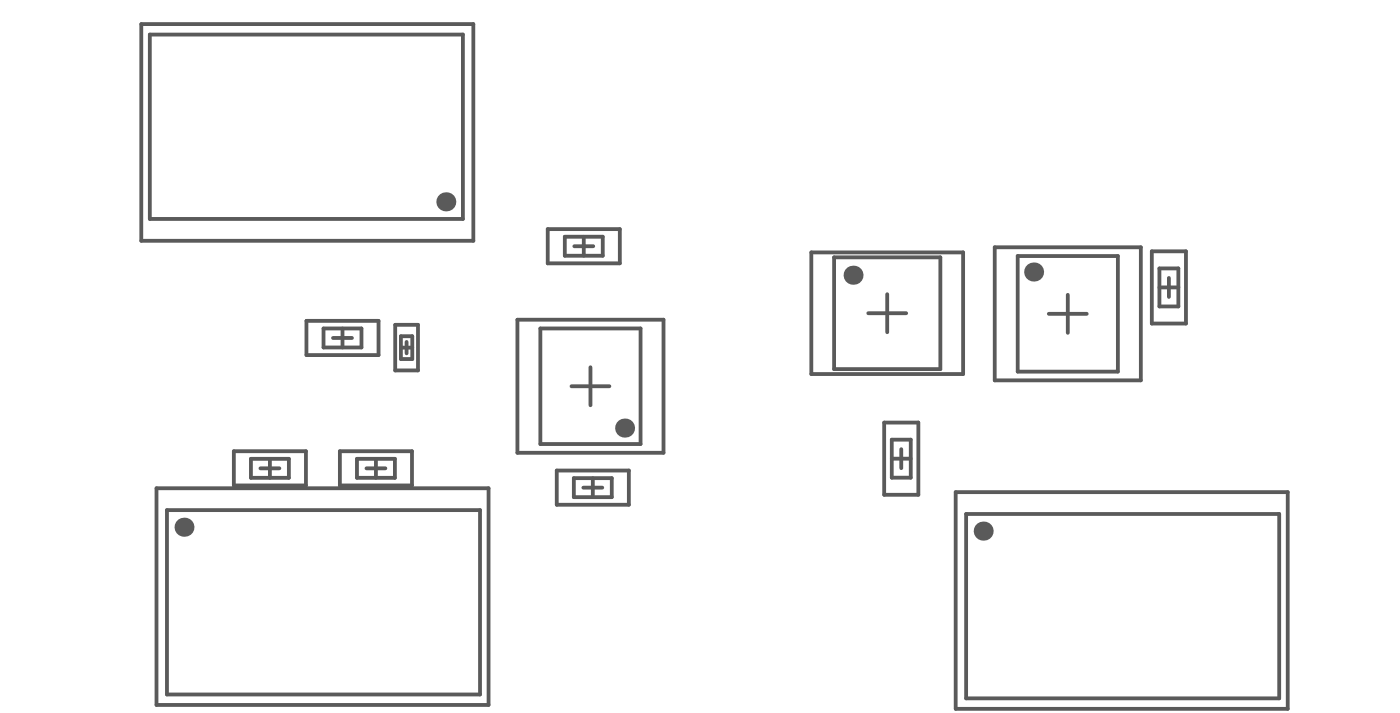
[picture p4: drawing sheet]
<svg xmlns="http://www.w3.org/2000/svg" width="123mm" height="62mm" viewBox="0 0 123 62" stroke-linecap="round" stroke-linejoin="round" font-family="sans-serif">
<g fill="none" stroke="#5a5a5a" stroke-width=".33">
<path d="M12.4 2.1h29.1v19h-29.1zM20.5 39.5h6.3v3h-6.3zM26.9 28.1h6.3v3h-6.3zM29.2 29.6h1.7M29.8 39.5h6.3v3h-6.3zM30 28.8v1.6M34.7 28.4h2v4h-2zM35.2 30.4h1M35.7 29.9v1M45.4 28h12.8v11.7h-12.8zM48 20.1h6.4v3h-6.4zM50.1 33.8h3.3"/>
<path d="M50.4 21.6h1.6M51.2 20.7v1.7M51.8 32.2v3.3M71.1 22.1h13.4v10.7h-13.4zM76.1 27.4h3.4M77.5 37h3v6.3h-3zM77.8 25.8v3.3M79 39.3v1.7M87.2 21.7h12.8v11.6h-12.8zM92 27.5h3.3M93.6 25.8v3.3M101 22h3v6.3h-3z"/>
<path d="M101.7 25.2h1.6M102.5 24.3v1.7M13.7 42.8h29.1v18.9h-29.1zM22.8 41h1.7M23.7 40.2v1.6M32.1 41h1.7M33 40.2v1.6M48.8 41.2h6.3v3h-6.3zM51.2 42.7h1.6M52 41.9v1.6M78.2 40.2h1.7M83.8 43.1h29.1v19h-29.1z"/>
</g>
<g fill="#5a5a5a">
<circle cx="39.1" cy="17.7" r=".83"/>
<circle cx="16.1" cy="46.2" r=".83"/>
<circle cx="86.2" cy="46.5" r=".83"/>
</g>
<g fill="none" stroke="#5a5a5a" stroke-width=".33">
<path d="M13.1 3h27.5v16.2h-27.5zM28.4 28.8h3.3v1.6h-3.3zM35.2 29.4h1v2h-1zM47.4 28.8h8.8v10.1h-8.8zM49.5 20.7h3.4v1.7h-3.4zM73.1 22.5h9.4v9.8h-9.4zM78.2 38.5h1.7v3.3h-1.7zM89.2 22.4h8.8v10.1h-8.8zM101.7 23.5h1.6v3.3h-1.6zM14.6 44.7h27.5v16.1h-27.5zM22 40.2h3.3v1.6h-3.3zM31.3 40.2h3.3v1.6h-3.3z"/>
<path d="M50.3 41.9h3.3v1.6h-3.3zM84.7 45h27.5v16.2h-27.5z"/>
</g>
<g fill="#5a5a5a">
<circle cx="54.8" cy="37.5" r=".83"/>
<circle cx="74.8" cy="24.1" r=".83"/>
<circle cx="90.6" cy="23.8" r=".83"/>
</g>
</svg>
